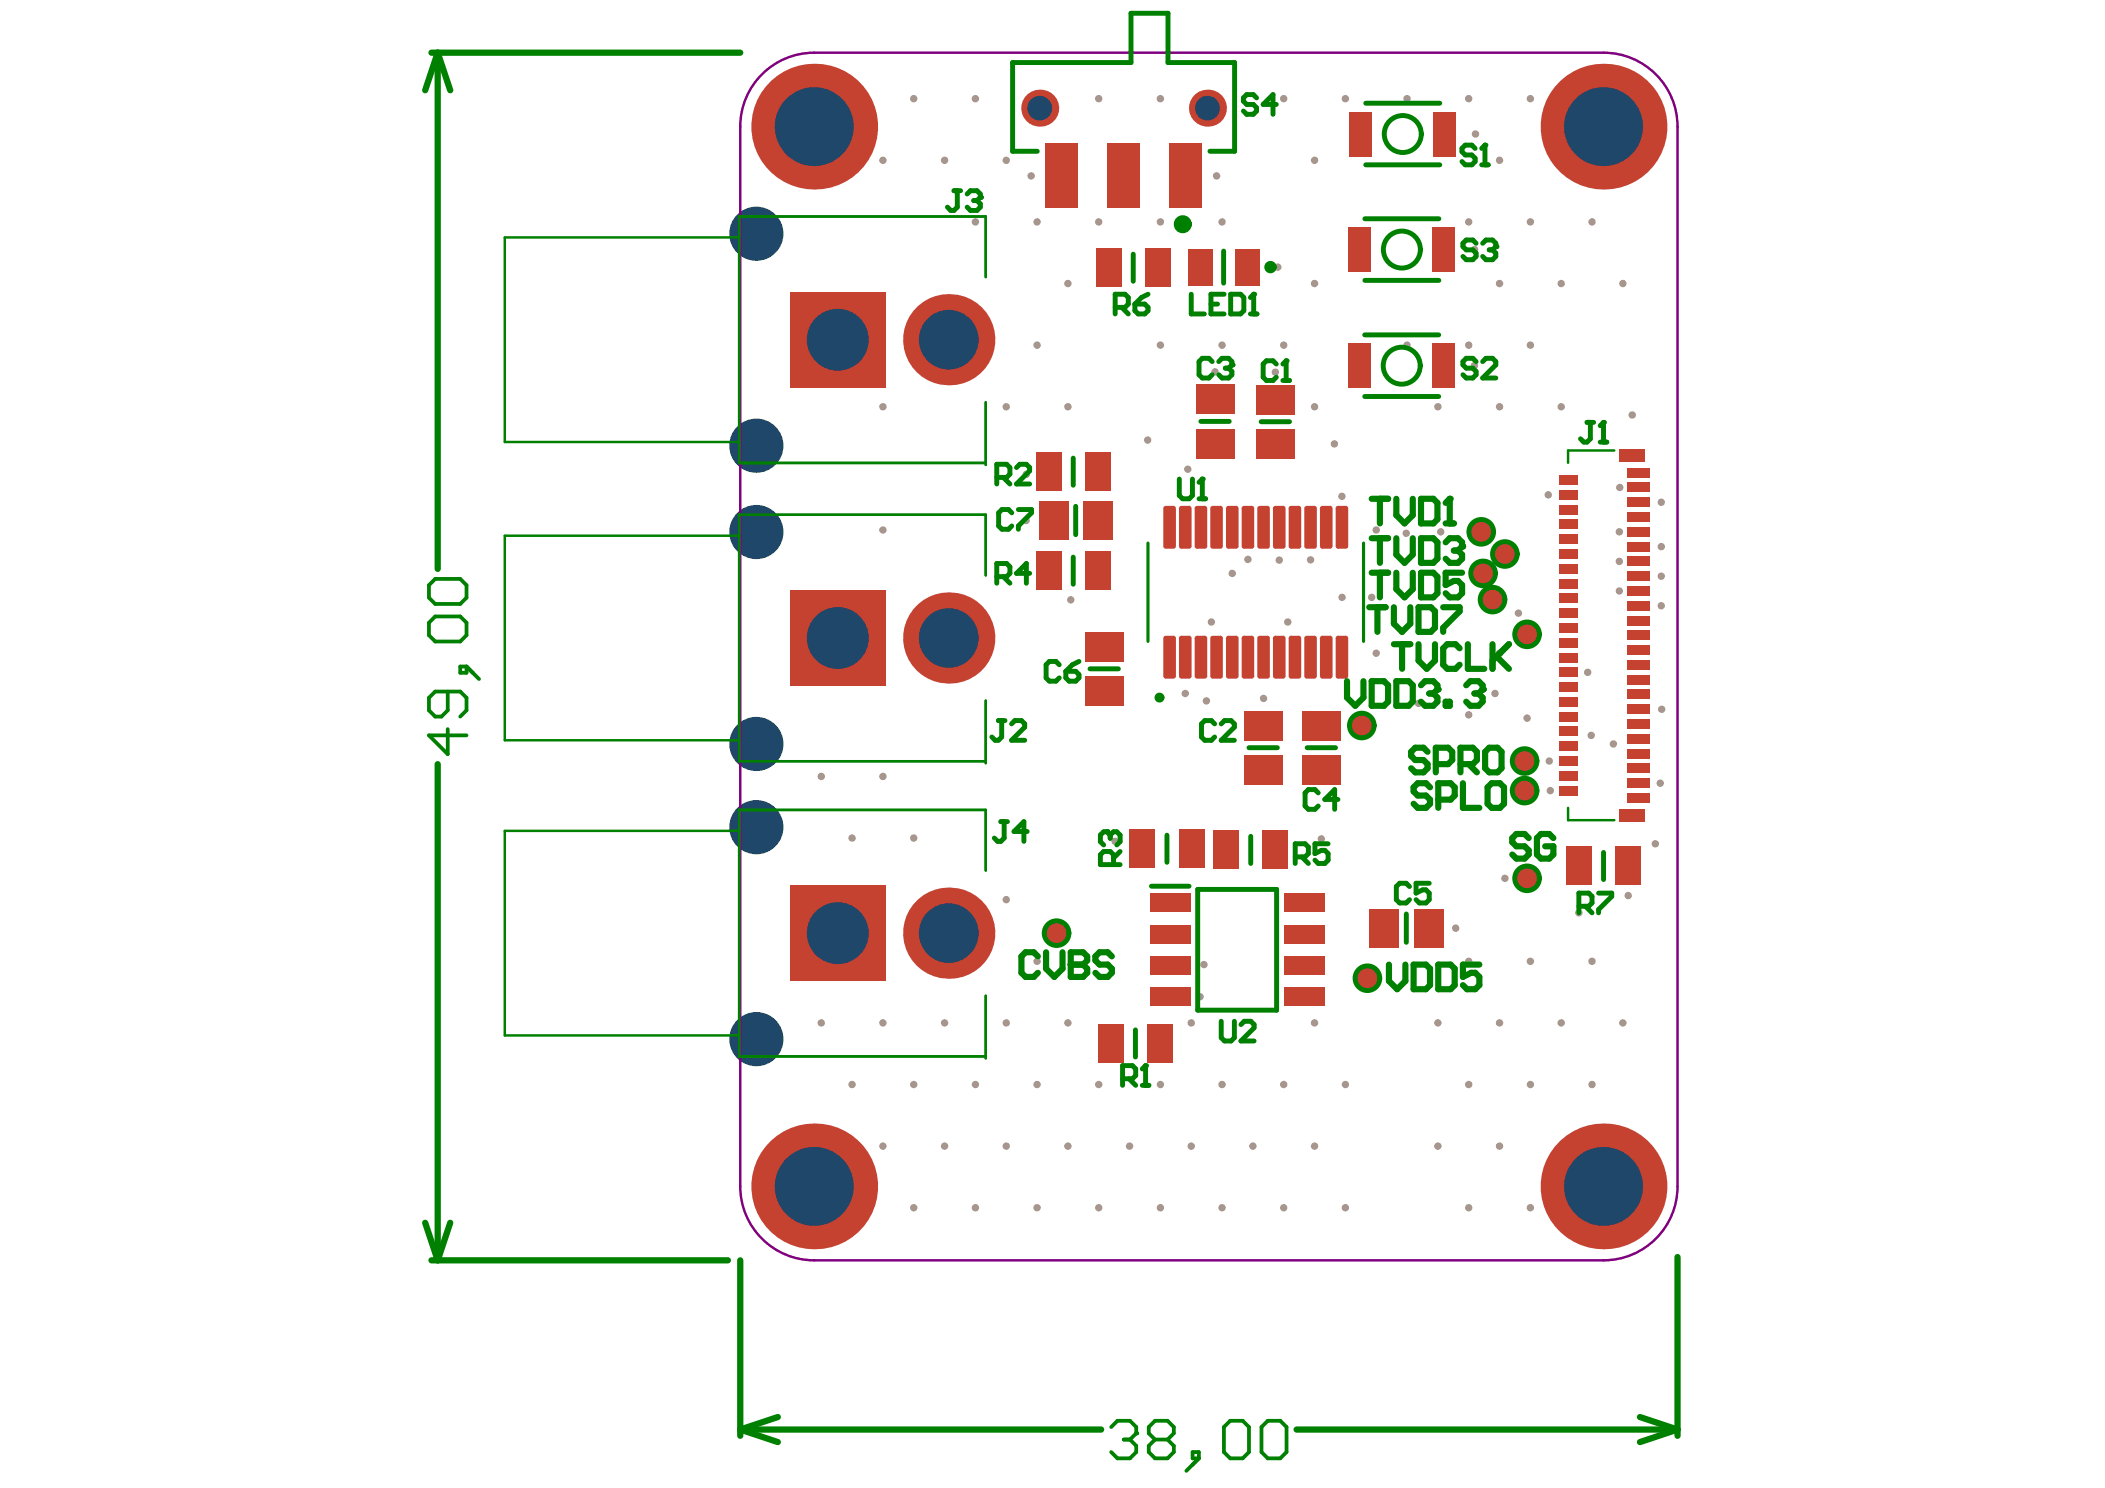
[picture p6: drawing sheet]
<svg xmlns="http://www.w3.org/2000/svg" width="297mm" height="210mm" viewBox="0 0 297 210" stroke-linecap="round" stroke-linejoin="round" font-family="sans-serif">
<path d="M111.5 124.9h13.4v13.5h-13.4z" fill-rule="evenodd" fill="#c64230"/>
<circle cx="118.2" cy="131.6" r="4.4" fill="#1f4769"/>
<circle cx="106.7" cy="104.9" r=".17" fill="#c64230"/>
<circle cx="106.7" cy="104.9" r="3.8" fill="#1f4769"/>
<circle cx="106.7" cy="75" r=".17" fill="#c64230"/>
<circle cx="106.7" cy="75" r="3.8" fill="#1f4769"/>
<path d="M111.5 41.2h13.4v13.4h-13.4z" fill-rule="evenodd" fill="#c64230"/>
<circle cx="118.2" cy="47.9" r="4.4" fill="#1f4769"/>
<circle cx="114.9" cy="17.9" r="8.9" fill="#c64230"/>
<circle cx="114.9" cy="17.9" r="5.6" fill="#1f4769"/>
<circle cx="133.9" cy="131.6" r="6.4" fill="#c64230"/>
<circle cx="133.9" cy="131.6" r="4.2" fill="#1f4769"/>
<circle cx="133.9" cy="47.9" r="6.4" fill="#c64230"/>
<circle cx="133.9" cy="47.9" r="4.2" fill="#1f4769"/>
<circle cx="146.7" cy="15.3" r="2.61" fill="#c64230"/>
<circle cx="146.7" cy="15.3" r="1.74" fill="#1f4769"/>
<circle cx="170.4" cy="15.3" r="2.61" fill="#c64230"/>
<circle cx="170.4" cy="15.3" r="1.74" fill="#1f4769"/>
<circle cx="226.3" cy="17.9" r="8.9" fill="#c64230"/>
<circle cx="226.3" cy="17.9" r="5.6" fill="#1f4769"/>
<circle cx="106.7" cy="116.7" r=".17" fill="#c64230"/>
<circle cx="106.7" cy="116.7" r="3.8" fill="#1f4769"/>
<circle cx="106.7" cy="146.6" r=".17" fill="#c64230"/>
<circle cx="106.7" cy="146.6" r="3.8" fill="#1f4769"/>
<path d="M111.5 83.3h13.4v13.4h-13.4z" fill-rule="evenodd" fill="#c64230"/>
<circle cx="118.2" cy="90" r="4.4" fill="#1f4769"/>
<circle cx="106.7" cy="62.9" r=".17" fill="#c64230"/>
<circle cx="106.7" cy="62.9" r="3.8" fill="#1f4769"/>
<circle cx="106.7" cy="33" r=".17" fill="#c64230"/>
<circle cx="106.7" cy="33" r="3.8" fill="#1f4769"/>
<circle cx="133.9" cy="90" r="6.4" fill="#c64230"/>
<circle cx="133.9" cy="90" r="4.2" fill="#1f4769"/>
<circle cx="114.9" cy="167.4" r="8.9" fill="#c64230"/>
<circle cx="114.9" cy="167.4" r="5.6" fill="#1f4769"/>
<circle cx="226.3" cy="167.4" r="8.9" fill="#c64230"/>
<circle cx="226.3" cy="167.4" r="5.6" fill="#1f4769"/>
<g fill="#c64230">
<path d="M168.6 71.7h.3zM168.6 71.5l.3-.1v.3h-.3z"/>
<path d="M168.9 77.1v.3zM168.6 77.1h.3v.3h-.1z"/>
<path d="M170 77.1h.4zM170 77.1h.4l-.2 .3h-.2z"/>
<path d="M170 71.4v.3zM170 71.4l.3 .1 .1 .2h-.4z"/>
<path d="M166.4 71.7h.3zM166.4 71.5l.3-.1v.3h-.3z"/>
<path d="M166.7 77.1v.3zM166.4 77.1h.3v.3h-.2z"/>
<path d="M167.8 77.1h.3zM167.8 77.1h.3l-.1 .3h-.2z"/>
<path d="M167.8 71.4v.3zM167.8 71.4l.3 .1v.2h-.3z"/>
<path d="M177.4 71.7h.4zM177.5 71.5l.3-.1v.3h-.4z"/>
<path d="M177.8 77.1v.3zM177.4 77.1h.4v.3l-.3-.2z"/>
<path d="M178.8 77.1h.4zM178.8 77.1h.4l-.2 .3h-.2z"/>
<path d="M178.8 71.4v.3zM178.8 71.4l.3 .1 .1 .2h-.4z"/>
<path d="M175.2 71.7h.4zM175.3 71.5l.3-.1v.3h-.4z"/>
<path d="M175.6 77.1v.3zM175.2 77.1h.4v.3h-.2z"/>
<path d="M176.6 77.1h.4zM176.6 77.1h.4l-.2 .3h-.2z"/>
<path d="M176.6 71.4v.3zM176.6 71.4l.3 .1 .1 .2h-.4z"/>
<path d="M173 71.7h.4zM173 71.5l.4-.1v.3h-.4z"/>
<path d="M173.4 77.1v.3zM173 77.1h.4v.3h-.2z"/>
<path d="M174.4 77.1h.4zM174.4 77.1h.4l-.2 .3h-.2z"/>
<path d="M174.4 71.4v.3zM174.4 71.4l.3 .1 .1 .2h-.4z"/>
<path d="M184 71.7h.4zM184.1 71.5l.3-.1v.3h-.4z"/>
<path d="M184.4 77.1v.3zM184 77.1h.4v.3h-.2z"/>
<path d="M185.5 77.1h.3zM185.5 77.1h.3l-.2 .3h-.1z"/>
<path d="M185.5 71.4v.3zM185.5 71.4l.3 .1v.2h-.3z"/>
<path d="M181.8 71.7h.4zM181.9 71.5l.3-.1v.3h-.4z"/>
<path d="M182.2 77.1v.3zM181.8 77.1h.4v.3h-.2z"/>
<path d="M183.3 77.1h.3zM183.3 77.1h.3l-.2 .3h-.1z"/>
<path d="M183.3 71.4v.3zM183.3 71.4l.3 .1v.2h-.3z"/>
<path d="M179.6 71.7h.4zM179.7 71.5l.3-.1v.3h-.4z"/>
<path d="M180 77.1v.3zM179.6 77.1h.4v.3h-.2z"/>
<path d="M181.1 77.1h.3zM181.1 77.1h.3v.1l-.3 .2z"/>
<path d="M181.1 71.4v.3zM181.1 71.4l.3 .1v.2h-.3z"/>
<path d="M188.5 71.7h.3zM188.5 71.5l.3-.1v.3h-.3z"/>
<path d="M188.8 77.1v.3zM188.5 77.1h.3v.3h-.2z"/>
<path d="M189.9 77.1h.3zM189.9 77.1h.3l-.1 .3h-.2z"/>
<path d="M189.9 71.4v.3zM189.9 71.4l.3 .1v.2h-.3z"/>
<path d="M166.4 90h.3zM166.4 89.9l.3-.2v.3h-.3z"/>
<path d="M166.7 95.4v.3zM166.4 95.4h.3v.3l-.3-.1z"/>
<path d="M167.8 95.4h.3zM167.8 95.4h.3v.2l-.3 .1z"/>
<path d="M167.8 89.7v.3zM167.8 89.7h.2l.1 .3h-.3z"/>
<path d="M168.6 90h.3zM168.6 89.9l.3-.2v.3h-.3z"/>
<path d="M168.9 95.4v.3zM168.6 95.4h.3v.3l-.3-.1z"/>
<path d="M170 95.4h.4zM170 95.4h.4l-.1 .2-.3 .1z"/>
<path d="M170 89.7v.3zM170 89.7h.2l.2 .3h-.4z"/>
<path d="M173 90h.4zM173 89.9l.4-.2v.3h-.4z"/>
<path d="M173.4 95.4v.3zM173 95.4h.4v.3l-.4-.1z"/>
<path d="M174.4 95.4h.4zM174.4 95.4h.4l-.1 .2-.3 .1z"/>
<path d="M174.4 89.7v.3zM174.4 89.7h.2l.2 .3h-.4z"/>
<path d="M175.2 90h.4zM175.3 89.9l.3-.2v.3h-.4z"/>
<path d="M175.6 95.4v.3zM175.2 95.4h.4v.3l-.3-.1z"/>
<path d="M176.6 95.4h.4zM176.6 95.4h.4l-.1 .2-.3 .1z"/>
<path d="M176.6 89.7v.3zM176.6 89.7h.2l.2 .3h-.4z"/>
<path d="M177.4 90h.4zM177.5 89.9l.3-.2v.3h-.4z"/>
<path d="M177.8 95.4v.3zM177.4 95.4h.4v.3l-.3-.1z"/>
<path d="M178.8 95.4h.4zM178.8 95.4h.4l-.1 .2-.3 .1z"/>
<path d="M178.8 89.7v.3zM178.8 89.7h.2l.2 .3h-.4z"/>
<path d="M179.6 90h.4zM179.7 89.9l.3-.2v.3h-.4z"/>
<path d="M180 95.4v.3zM179.6 95.4h.4v.3l-.3-.1z"/>
<path d="M181.1 95.4h.3zM181.1 95.4h.3v.2l-.3 .1z"/>
<path d="M181.1 89.7v.3zM181.1 89.7l.3 .2v.1h-.3z"/>
<path d="M181.8 90h.4zM181.9 89.9l.3-.2v.3h-.4z"/>
<path d="M182.2 95.4v.3zM181.8 95.4h.4v.3l-.3-.1z"/>
<path d="M183.3 95.4h.3zM183.3 95.4h.3v.2l-.3 .1z"/>
<path d="M183.3 89.7v.3zM183.3 89.7h.1l.2 .3h-.3z"/>
<path d="M184 90h.4zM184.1 89.9l.3-.2v.3h-.4z"/>
<path d="M184.4 95.4v.3zM184 95.4h.4v.3l-.3-.1z"/>
<path d="M185.5 95.4h.3zM185.5 95.4h.3v.2l-.3 .1z"/>
<path d="M185.5 89.7v.3zM185.5 89.7h.1l.2 .3h-.3z"/>
<path d="M188.5 90h.3zM188.5 89.9l.3-.2v.3h-.3z"/>
<path d="M188.8 95.4v.3zM188.5 95.4h.3v.3h-.2z"/>
<path d="M189.9 95.4h.3zM189.9 95.4h.3v.2l-.3 .1z"/>
<path d="M189.9 89.7v.3zM189.9 89.7h.2l.1 .3h-.3z"/>
<path d="M170.8 71.7h.3zM170.8 71.5l.3-.1v.3h-.3z"/>
<path d="M171.1 77.1v.3zM170.8 77.1h.3v.3h-.1z"/>
<path d="M172.2 77.1h.4zM172.2 77.1h.4l-.2 .3h-.2z"/>
<path d="M172.2 71.4v.3zM172.2 71.4l.3 .1 .1 .2h-.4z"/>
<path d="M164.2 71.7h.3zM164.2 71.5l.3-.1v.3h-.3z"/>
<path d="M164.5 77.1v.3zM164.2 77.1h.3v.3l-.3-.2z"/>
<path d="M165.6 77.1h.3zM165.6 77.1h.3l-.1 .3h-.2z"/>
<path d="M165.6 71.4v.3zM165.6 71.4l.3 .1v.2h-.3z"/>
<path d="M186.3 71.7h.3zM186.3 71.5l.3-.1v.3h-.3z"/>
<path d="M186.6 77.1v.3zM186.3 77.1h.3v.3h-.2z"/>
<path d="M187.7 77.1h.3zM187.7 77.1h.3l-.1 .3h-.2z"/>
<path d="M187.7 71.4v.3zM187.7 71.4l.3 .1v.2h-.3z"/>
<path d="M164.2 90h.3zM164.2 89.9l.3-.2v.3h-.3z"/>
<path d="M164.5 95.4v.3zM164.2 95.4h.3v.3l-.3-.1z"/>
<path d="M165.6 95.4h.3zM165.6 95.4h.3v.2l-.3 .1z"/>
<path d="M165.6 89.7v.3zM165.6 89.7h.2l.1 .3h-.3z"/>
<path d="M170.8 90h.3zM170.8 89.9l.3-.2v.3h-.3z"/>
<path d="M171.1 95.4v.3zM170.8 95.4h.3v.3l-.3-.1z"/>
<path d="M172.2 95.4h.4zM172.2 95.4h.4l-.1 .2-.3 .1z"/>
<path d="M172.2 89.7v.3zM172.2 89.7h.2l.2 .3h-.4z"/>
<path d="M186.3 90h.3zM186.3 89.9l.3-.2v.3h-.3z"/>
<path d="M186.6 95.4v.3zM186.3 95.4h.3v.3l-.3-.1z"/>
<path d="M187.7 95.4h.3zM187.7 95.4h.3v.2l-.3 .1z"/>
<path d="M187.7 89.7v.3zM187.7 89.7h.2l.1 .3h-.3z"/>
<circle cx="149.1" cy="131.6" r="1.57"/>
<circle cx="210.6" cy="84.6" r="1.57"/>
<circle cx="212.4" cy="78.2" r="1.57"/>
<circle cx="193" cy="138" r="1.57"/>
<circle cx="209" cy="75" r="1.57"/>
<circle cx="215.5" cy="123.9" r="1.57"/>
<circle cx="215.1" cy="111.5" r="1.57"/>
<circle cx="215.5" cy="89.5" r="1.57"/>
<circle cx="192.2" cy="102.3" r="1.57"/>
<circle cx="209.3" cy="80.9" r="1.57"/>
<circle cx="215.1" cy="107.4" r="1.57"/>
</g>
<g fill="#c64230">
<path d="M229.7 109.8h3.1v1.4h-3.1z" fill-rule="evenodd"/>
<path d="M229.7 111.9h3.1v1.4h-3.1z" fill-rule="evenodd"/>
<path d="M229.7 101.4h3.1v1.4h-3.1z" fill-rule="evenodd"/>
<path d="M229.7 103.5h3.1v1.4h-3.1z" fill-rule="evenodd"/>
<path d="M229.7 105.6h3.1v1.4h-3.1z" fill-rule="evenodd"/>
<path d="M229.7 95.2h3.1v1.4h-3.1z" fill-rule="evenodd"/>
<path d="M229.7 97.3h3.1v1.4h-3.1z" fill-rule="evenodd"/>
<path d="M229.7 99.4h3.1v1.3h-3.1z" fill-rule="evenodd"/>
<path d="M229.7 88.9h3.1v1.4h-3.1z" fill-rule="evenodd"/>
<path d="M229.7 91h3.1v1.4h-3.1z" fill-rule="evenodd"/>
<path d="M229.7 80.6h3.1v1.4h-3.1z" fill-rule="evenodd"/>
<path d="M229.7 82.7h3.1v1.4h-3.1z" fill-rule="evenodd"/>
<path d="M229.7 84.8h3.1v1.3h-3.1z" fill-rule="evenodd"/>
<path d="M229.7 74.3h3.1v1.4h-3.1z" fill-rule="evenodd"/>
<path d="M229.7 76.4h3.1v1.4h-3.1z" fill-rule="evenodd"/>
<path d="M229.7 66h3.1v1.4h-3.1z" fill-rule="evenodd"/>
<path d="M229.7 68.1h3.1v1.4h-3.1z" fill-rule="evenodd"/>
<path d="M229.7 70.2h3.1v1.3h-3.1z" fill-rule="evenodd"/>
<path d="M146.1 63.8h3.7v5.4h-3.7z" fill-rule="evenodd"/>
<path d="M146.1 77.8h3.7v5.4h-3.7z" fill-rule="evenodd"/>
<path d="M146.6 70.7h4.1v5.4h-4.1z" fill-rule="evenodd"/>
<path d="M153.1 63.8h3.7v5.4h-3.7z" fill-rule="evenodd"/>
<path d="M153.1 77.8h3.7v5.4h-3.7z" fill-rule="evenodd"/>
<path d="M152.8 70.7h4.2v5.4h-4.2z" fill-rule="evenodd"/>
<path d="M161.6 35.1h3.6v5.4h-3.6z" fill-rule="evenodd"/>
<path d="M168.6 71.7l.3-.3h1.1l.4 .3v5.4l-.4 .3h-1.1l-.3-.3z" fill-rule="evenodd"/>
<path d="M166.4 71.7l.3-.3h1.1l.3 .3v5.4l-.3 .3h-1.1l-.3-.3z" fill-rule="evenodd"/>
<path d="M167.6 35.1h3.5v5.2h-3.5z" fill-rule="evenodd"/>
<path d="M177.4 71.7l.4-.3h1l.4 .3v5.4l-.4 .3h-1l-.4-.3z" fill-rule="evenodd"/>
<path d="M175.2 71.7l.4-.3h1l.4 .3v5.4l-.4 .3h-1l-.4-.3z" fill-rule="evenodd"/>
<path d="M173 71.7l.4-.3h1l.4 .3v5.4l-.4 .3h-1l-.4-.3z" fill-rule="evenodd"/>
<path d="M174.2 35.1h3.5v5.2h-3.5z" fill-rule="evenodd"/>
<path d="M184 71.7l.4-.3h1.1l.3 .3v5.4l-.3 .3h-1.1l-.4-.3z" fill-rule="evenodd"/>
<path d="M181.8 71.7l.4-.3h1.1l.3 .3v5.4l-.3 .3h-1.1l-.4-.3z" fill-rule="evenodd"/>
<path d="M179.6 71.7l.4-.3h1.1l.3 .3v5.4l-.3 .3h-1.1l-.4-.3z" fill-rule="evenodd"/>
<path d="M188.5 71.7l.3-.3h1.1l.3 .3v5.4l-.3 .3h-1.1l-.3-.3z" fill-rule="evenodd"/>
<path d="M190.3 48.5h3.1v6.2h-3.1z" fill-rule="evenodd"/>
<path d="M190.5 15.8h3.1v6.2h-3.1z" fill-rule="evenodd"/>
<path d="M202.1 48.5h3.2v6.2h-3.2z" fill-rule="evenodd"/>
<path d="M202.3 15.8h3.1v6.2h-3.1z" fill-rule="evenodd"/>
<path d="M229.7 93.1h3.1v1.4h-3.1z" fill-rule="evenodd"/>
<path d="M229.7 107.7h3.1v1.4h-3.1z" fill-rule="evenodd"/>
<path d="M229.7 72.2h3.1v1.4h-3.1z" fill-rule="evenodd"/>
<path d="M229.7 78.5h3.1v1.4h-3.1z" fill-rule="evenodd"/>
<path d="M229.7 86.8h3.1v1.4h-3.1z" fill-rule="evenodd"/>
<path d="M159.4 117h3.6v5.4h-3.6z" fill-rule="evenodd"/>
<path d="M166.4 90l.3-.3h1.1l.3 .3v5.4l-.3 .3h-1.1l-.3-.3z" fill-rule="evenodd"/>
<path d="M168.6 90l.3-.3h1.1l.4 .3v5.4l-.4 .3h-1.1l-.3-.3z" fill-rule="evenodd"/>
<path d="M166.3 117h3.7v5.4h-3.7z" fill-rule="evenodd"/>
<path d="M173 90l.4-.3h1l.4 .3v5.4l-.4 .3h-1l-.4-.3z" fill-rule="evenodd"/>
<path d="M175.2 90l.4-.3h1l.4 .3v5.4l-.4 .3h-1l-.4-.3z" fill-rule="evenodd"/>
<path d="M177.4 90l.4-.3h1l.4 .3v5.4l-.4 .3h-1l-.4-.3z" fill-rule="evenodd"/>
<path d="M179.6 90l.4-.3h1.1l.3 .3v5.4l-.3 .3h-1.1l-.4-.3z" fill-rule="evenodd"/>
<path d="M181.8 90l.4-.3h1.1l.3 .3v5.4l-.3 .3h-1.1l-.4-.3z" fill-rule="evenodd"/>
<path d="M184 90l.4-.3h1.1l.3 .3v5.4l-.3 .3h-1.1l-.4-.3z" fill-rule="evenodd"/>
<path d="M188.5 90l.3-.3h1.1l.3 .3v5.4l-.3 .3h-1.1l-.3-.3z" fill-rule="evenodd"/>
<path d="M190.3 32.1h3.2v6.2h-3.2z" fill-rule="evenodd"/>
<path d="M202.2 32.1h3.1v6.2h-3.1z" fill-rule="evenodd"/>
<path d="M161.9 144.5h3.6v5.4h-3.6z" fill-rule="evenodd"/>
<path d="M154.9 144.5h3.7v5.4h-3.7z" fill-rule="evenodd"/>
<path d="M162.3 139.3h5.7v2.6h-5.7z" fill-rule="evenodd"/>
<path d="M162.3 130.5h5.7v2.6h-5.7z" fill-rule="evenodd"/>
<path d="M162.3 126.1h5.7v2.6h-5.7z" fill-rule="evenodd"/>
<path d="M168.8 60.5h5.4v4.2h-5.4z" fill-rule="evenodd"/>
<path d="M177.3 60.5h5.4v4.2h-5.4z" fill-rule="evenodd"/>
<path d="M168.8 54.2h5.4v4.2h-5.4z" fill-rule="evenodd"/>
<path d="M177.3 54.3h5.4v4.1h-5.4z" fill-rule="evenodd"/>
<path d="M220 108.7h2.6v1.4h-2.6z" fill-rule="evenodd"/>
<path d="M220 110.8h2.6v1.4h-2.6z" fill-rule="evenodd"/>
<path d="M220 102.5h2.6v1.4h-2.6z" fill-rule="evenodd"/>
<path d="M220 104.6h2.6v1.4h-2.6z" fill-rule="evenodd"/>
<path d="M220 106.7h2.6v1.4h-2.6z" fill-rule="evenodd"/>
<path d="M220 94.1h2.6v1.4h-2.6z" fill-rule="evenodd"/>
<path d="M220 96.2h2.6v1.4h-2.6z" fill-rule="evenodd"/>
<path d="M220 98.3h2.6v1.4h-2.6z" fill-rule="evenodd"/>
<path d="M220 87.9h2.6v1.4h-2.6z" fill-rule="evenodd"/>
<path d="M220 90h2.6v1.4h-2.6z" fill-rule="evenodd"/>
<path d="M220 92.1h2.6v1.3h-2.6z" fill-rule="evenodd"/>
<path d="M220 81.6h2.6v1.4h-2.6z" fill-rule="evenodd"/>
<path d="M220 83.7h2.6v1.4h-2.6z" fill-rule="evenodd"/>
<path d="M220 73.3h2.6v1.4h-2.6z" fill-rule="evenodd"/>
<path d="M220 75.4h2.6v1.4h-2.6z" fill-rule="evenodd"/>
<path d="M220 77.5h2.6v1.3h-2.6z" fill-rule="evenodd"/>
<path d="M220 67h2.6v1.4h-2.6z" fill-rule="evenodd"/>
<path d="M220 69.1h2.6v1.4h-2.6z" fill-rule="evenodd"/>
<path d="M220 71.2h2.6v1.4h-2.6z" fill-rule="evenodd"/>
<path d="M228.5 63.4h3.7v1.7h-3.7z" fill-rule="evenodd"/>
<path d="M147.6 20.3h4.5v9h-4.5z" fill-rule="evenodd"/>
<path d="M162.3 134.9h5.7v2.6h-5.7z" fill-rule="evenodd"/>
<path d="M175.5 106.5h5.4v4.2h-5.4z" fill-rule="evenodd"/>
<path d="M175.5 100.3h5.4v4.1h-5.4z" fill-rule="evenodd"/>
<path d="M170.8 71.7l.3-.3h1.1l.4 .3v5.4l-.4 .3h-1.1l-.3-.3z" fill-rule="evenodd"/>
<path d="M164.2 71.7l.3-.3h1.1l.3 .3v5.4l-.3 .3h-1.1l-.3-.3z" fill-rule="evenodd"/>
<path d="M165 20.3h4.5v9h-4.5z" fill-rule="evenodd"/>
<path d="M156.3 20.3h4.5v9h-4.5z" fill-rule="evenodd"/>
<path d="M199.5 128.2h4.2v5.4h-4.2z" fill-rule="evenodd"/>
<path d="M193.2 128.2h4.2v5.4h-4.2z" fill-rule="evenodd"/>
<path d="M183.8 106.5h5.4v4.2h-5.4z" fill-rule="evenodd"/>
<path d="M183.8 100.3h5.4v4.1h-5.4z" fill-rule="evenodd"/>
<path d="M186.3 71.7l.3-.3h1.1l.3 .3v5.4l-.3 .3h-1.1l-.3-.3z" fill-rule="evenodd"/>
<path d="M221 119.5h3.6v5.4h-3.6z" fill-rule="evenodd"/>
<path d="M227.9 119.5h3.7v5.4h-3.7z" fill-rule="evenodd"/>
<path d="M228.5 114.1h3.7v1.8h-3.7z" fill-rule="evenodd"/>
<path d="M220 100.4h2.6v1.4h-2.6z" fill-rule="evenodd"/>
<path d="M220 79.5h2.6v1.4h-2.6z" fill-rule="evenodd"/>
<path d="M220 85.8h2.6v1.4h-2.6z" fill-rule="evenodd"/>
<path d="M164.2 90l.3-.3h1.1l.3 .3v5.4l-.3 .3h-1.1l-.3-.3z" fill-rule="evenodd"/>
<path d="M170.8 90l.3-.3h1.1l.4 .3v5.4l-.4 .3h-1.1l-.3-.3z" fill-rule="evenodd"/>
<path d="M171.2 117.2h3.6v5.4h-3.6z" fill-rule="evenodd"/>
<path d="M178.1 117.2h3.7v5.4h-3.7z" fill-rule="evenodd"/>
<path d="M186.3 90l.3-.3h1.1l.3 .3v5.4l-.3 .3h-1.1l-.3-.3z" fill-rule="evenodd"/>
<path d="M181.2 139.3h5.6v2.6h-5.6z" fill-rule="evenodd"/>
<path d="M181.2 130.5h5.6v2.6h-5.6z" fill-rule="evenodd"/>
<path d="M181.2 126.1h5.6v2.6h-5.6z" fill-rule="evenodd"/>
<path d="M153.1 95.4h5.4v4.2h-5.4z" fill-rule="evenodd"/>
<path d="M153.1 89.1h5.4v4.2h-5.4z" fill-rule="evenodd"/>
<path d="M181.2 134.9h5.6v2.6h-5.6z" fill-rule="evenodd"/>
<path d="M154.6 35.1h3.7v5.4h-3.7z" fill-rule="evenodd"/>
</g>
<path d="M107.1 10.9a10.4 10.4 0 0 1 7.8-3.5h111.4a10.4 10.4 0 0 1 10.4 10.5v149.5a10.4 10.4 0 0 1-10.4 10.4h-111.4a10.4 10.4 0 0 1-10.4-10.4v-149.5a10.4 10.4 0 0 1 2.6-7z" fill="none" stroke="#800080" stroke-width=".35"/>
<g fill="#a6968d">
<circle cx="224.7" cy="31.3" r=".52"/>
<circle cx="229" cy="40" r=".52"/>
<circle cx="224.7" cy="135.6" r=".52"/>
<circle cx="229" cy="144.3" r=".52"/>
<circle cx="224.7" cy="153" r=".52"/>
<circle cx="216" cy="13.9" r=".52"/>
<circle cx="216" cy="31.3" r=".52"/>
<circle cx="220.3" cy="40" r=".52"/>
<circle cx="216" cy="48.7" r=".52"/>
<circle cx="220.3" cy="57.4" r=".52"/>
<circle cx="216" cy="135.6" r=".52"/>
<circle cx="220.3" cy="144.3" r=".52"/>
<circle cx="216" cy="153" r=".52"/>
<circle cx="216" cy="170.4" r=".52"/>
<circle cx="207.3" cy="13.9" r=".52"/>
<circle cx="211.6" cy="22.6" r=".52"/>
<circle cx="207.3" cy="31.3" r=".52"/>
<circle cx="211.6" cy="40" r=".52"/>
<circle cx="207.3" cy="48.7" r=".52"/>
<circle cx="211.6" cy="57.4" r=".52"/>
<circle cx="211.6" cy="92.1" r=".52"/>
<circle cx="207.3" cy="100.8" r=".52"/>
<circle cx="207.3" cy="135.6" r=".52"/>
<circle cx="211.6" cy="144.3" r=".52"/>
<circle cx="207.3" cy="153" r=".52"/>
<circle cx="211.6" cy="161.7" r=".52"/>
<circle cx="207.3" cy="170.4" r=".52"/>
<circle cx="198.6" cy="13.9" r=".52"/>
<circle cx="198.6" cy="48.7" r=".52"/>
<circle cx="202.9" cy="57.4" r=".52"/>
<circle cx="202.9" cy="144.3" r=".52"/>
<circle cx="202.9" cy="161.7" r=".52"/>
<circle cx="189.8" cy="13.9" r=".52"/>
<circle cx="194.2" cy="74.8" r=".52"/>
<circle cx="194.2" cy="92.1" r=".52"/>
<circle cx="181.1" cy="13.9" r=".52"/>
<circle cx="185.5" cy="22.6" r=".52"/>
<circle cx="185.5" cy="40" r=".52"/>
<circle cx="181.1" cy="48.7" r=".52"/>
<circle cx="185.5" cy="57.4" r=".52"/>
<circle cx="172.4" cy="31.3" r=".52"/>
<circle cx="172.4" cy="48.7" r=".52"/>
<circle cx="163.7" cy="13.9" r=".52"/>
<circle cx="163.7" cy="31.3" r=".52"/>
<circle cx="163.7" cy="48.7" r=".52"/>
<circle cx="155" cy="13.9" r=".52"/>
<circle cx="155" cy="31.3" r=".52"/>
<circle cx="146.3" cy="31.3" r=".52"/>
<circle cx="150.7" cy="40" r=".52"/>
<circle cx="137.6" cy="13.9" r=".52"/>
<circle cx="142" cy="22.6" r=".52"/>
<circle cx="137.6" cy="31.3" r=".52"/>
<circle cx="128.9" cy="13.9" r=".52"/>
<circle cx="133.3" cy="22.6" r=".52"/>
<circle cx="124.6" cy="22.6" r=".52"/>
<circle cx="189.8" cy="153" r=".52"/>
<circle cx="189.8" cy="170.4" r=".52"/>
<circle cx="185.5" cy="144.3" r=".52"/>
<circle cx="181.1" cy="153" r=".52"/>
<circle cx="185.5" cy="161.7" r=".52"/>
<circle cx="181.1" cy="170.4" r=".52"/>
<circle cx="172.4" cy="153" r=".52"/>
<circle cx="176.8" cy="161.7" r=".52"/>
<circle cx="172.4" cy="170.4" r=".52"/>
<circle cx="168.1" cy="144.3" r=".52"/>
<circle cx="163.7" cy="153" r=".52"/>
<circle cx="168.1" cy="161.7" r=".52"/>
<circle cx="163.7" cy="170.4" r=".52"/>
<circle cx="155" cy="153" r=".52"/>
<circle cx="159.4" cy="161.7" r=".52"/>
<circle cx="155" cy="170.4" r=".52"/>
<circle cx="146.3" cy="48.7" r=".52"/>
<circle cx="150.7" cy="57.4" r=".52"/>
<circle cx="146.3" cy="135.6" r=".52"/>
<circle cx="150.7" cy="144.3" r=".52"/>
<circle cx="146.3" cy="153" r=".52"/>
<circle cx="150.7" cy="161.7" r=".52"/>
<circle cx="146.3" cy="170.4" r=".52"/>
<circle cx="142" cy="57.4" r=".52"/>
<circle cx="142" cy="126.9" r=".52"/>
<circle cx="142" cy="144.3" r=".52"/>
<circle cx="137.6" cy="153" r=".52"/>
<circle cx="142" cy="161.7" r=".52"/>
<circle cx="137.6" cy="170.4" r=".52"/>
<circle cx="128.9" cy="118.2" r=".52"/>
<circle cx="133.3" cy="144.3" r=".52"/>
<circle cx="128.9" cy="153" r=".52"/>
<circle cx="133.3" cy="161.7" r=".52"/>
<circle cx="128.9" cy="170.4" r=".52"/>
<circle cx="124.6" cy="57.4" r=".52"/>
<circle cx="124.6" cy="74.8" r=".52"/>
<circle cx="124.6" cy="109.5" r=".52"/>
<circle cx="120.2" cy="118.2" r=".52"/>
<circle cx="124.6" cy="144.3" r=".52"/>
<circle cx="120.2" cy="153" r=".52"/>
<circle cx="124.6" cy="161.7" r=".52"/>
<circle cx="115.9" cy="109.5" r=".52"/>
<circle cx="115.9" cy="144.3" r=".52"/>
<circle cx="222.8" cy="128.8" r=".52"/>
<circle cx="233.6" cy="119" r=".52"/>
<circle cx="211" cy="97.8" r=".52"/>
<circle cx="171.7" cy="24.8" r=".52"/>
<circle cx="230.3" cy="58.5" r=".52"/>
<circle cx="170.9" cy="87.7" r=".52"/>
<circle cx="145.5" cy="24.8" r=".52"/>
<circle cx="212.4" cy="123.9" r=".52"/>
<circle cx="224" cy="94.8" r=".52"/>
<circle cx="214.3" cy="86.5" r=".52"/>
<circle cx="198.4" cy="75.2" r=".52"/>
<circle cx="203.3" cy="75" r=".52"/>
<circle cx="200.2" cy="99.2" r=".52"/>
<circle cx="188.3" cy="62.6" r=".52"/>
<circle cx="161.9" cy="62.1" r=".52"/>
<circle cx="170.2" cy="98.9" r=".52"/>
<circle cx="178.3" cy="98.5" r=".52"/>
<circle cx="181.7" cy="87.7" r=".52"/>
<circle cx="229.8" cy="126.3" r=".52"/>
<circle cx="234.5" cy="100.1" r=".52"/>
<circle cx="215.5" cy="101.3" r=".52"/>
<circle cx="224.5" cy="103.7" r=".52"/>
<circle cx="227.7" cy="104.9" r=".52"/>
<circle cx="218.5" cy="69.8" r=".52"/>
<circle cx="228.6" cy="68.8" r=".52"/>
<circle cx="234.4" cy="70.9" r=".52"/>
<circle cx="186.5" cy="118.3" r=".52"/>
<circle cx="157.4" cy="118.7" r=".52"/>
<circle cx="169.3" cy="140.6" r=".52"/>
<circle cx="205.4" cy="130.9" r=".52"/>
<circle cx="169.9" cy="136.1" r=".52"/>
<circle cx="167.3" cy="97.8" r=".52"/>
<circle cx="208.1" cy="51.6" r=".52"/>
<circle cx="208.1" cy="35.2" r=".52"/>
<circle cx="208.2" cy="18.9" r=".52"/>
<circle cx="180.3" cy="37.7" r=".52"/>
<circle cx="167.6" cy="66.2" r=".52"/>
<circle cx="144.8" cy="66.9" r=".52"/>
<circle cx="151.1" cy="84.6" r=".52"/>
<circle cx="144.8" cy="73.4" r=".52"/>
<circle cx="180" cy="52.5" r=".52"/>
<circle cx="171.5" cy="52.5" r=".52"/>
<circle cx="193.6" cy="84.3" r=".52"/>
<circle cx="189.4" cy="84.3" r=".52"/>
<circle cx="173.9" cy="80.9" r=".52"/>
<circle cx="176.1" cy="78.9" r=".52"/>
<circle cx="180.5" cy="79" r=".52"/>
<circle cx="184.9" cy="79" r=".52"/>
<circle cx="189.4" cy="70" r=".52"/>
<circle cx="234.4" cy="77.1" r=".52"/>
<circle cx="228.5" cy="75" r=".52"/>
<circle cx="234.4" cy="81.3" r=".52"/>
<circle cx="228.5" cy="79.2" r=".52"/>
<circle cx="228.5" cy="83.4" r=".52"/>
<circle cx="234.4" cy="85.5" r=".52"/>
<circle cx="218.8" cy="111.5" r=".52"/>
<circle cx="218.6" cy="107.4" r=".52"/>
<circle cx="234.3" cy="110.5" r=".52"/>
</g>
<g fill="none" stroke="#008000" stroke-width=".88">
<path d="M60.9 7.4h43.6M61.8 7.4l1.7 5.3M61.8 7.4l-1.8 5.3M61.8 7.4v72.9M61.8 107.8v70M60 172.5l1.8 5.3M60.9 177.8h41.8M63.5 172.5l-1.7 5.3M104.5 177.8v24.7M236.7 177.3v25.2M109.8 199.9l-5.3 1.8M231.4 199.9l5.3 1.8"/>
<path d="M104.5 201.7l5.3 1.7M104.5 201.7h50.9M183 201.7h53.7M236.7 201.7l-5.3 1.7"/>
</g>
<path d="M104.3 33.5h-33.1v28.8h33.1M139.1 39.1v-8.6h-34.8v34.8h34.8M139.1 56.8v8.8M104.3 75.6h-33.1v28.8h33.1M227.8 63.5h-6.5v1.8M139.1 81.2v-8.6h-34.8v34.8h34.8M139.1 98.8v8.9M104.3 117.2h-33.1v28.9h33.1M221.3 114v1.7h6.5M139.1 122.8v-8.5h-34.8v34.7h34.8M139.1 140.5v8.8" fill="none" stroke="#008000" stroke-width=".35"/>
<g fill="none" stroke="#008000" stroke-width=".7">
<path d="M192.7 14.6h10.5M146.4 21.3h-3.5v-12.5h16.7v-6.9h5.2v6.9h9.4v12.5h-3.5M159.9 35.9v3.8M172.7 35.4v4.5M192.6 39.6h10.4M192.6 30.9h10.4M192.7 23.3h10.5M169.5 59.4h4M178 59.5h4M192.6 55.9h10.4M192.6 47.2h10.4M151.4 64.6v3.8"/>
<path d="M151.4 78.6v3.8M151.8 71.4v4M166.4 67.6v2.3l.5 .5h.9l.5-.5v-2.3M169.2 70.4h.9M169.7 67.6v2.8M153.8 94.3h4M164.7 117.8v3.8M176.2 105.5h4M176.5 118v3.8M184.5 105.5h4M162.5 125h5.3M169 125.5h11.1v17h-11.1z"/>
<path d="M198.4 128.9v4M226.3 120.2v3.9M160.2 145.3v3.8"/>
</g>
<path d="M162 76.6v13.9M192.4 76.6v13.9" fill="none" stroke="#008000" stroke-width=".44"/>
<circle cx="169.7" cy="67.6" r=".35" fill="#008000"/>
<path d="M224 59.6h.9M224.4 59.6v2.3l-.4 .5h-.5l-.5-.5M226.3 59.6v2.8M169.7 67.6l-.5 .4M225.8 62.4h.9" fill="none" stroke="#008000" stroke-width=".7"/>
<circle cx="226.3" cy="59.6" r=".35" fill="#008000"/>
<path d="M226.3 59.6l-.5 .4M141.2 115.9h1M141.7 115.9v2.3l-.5 .5h-.4l-.5-.5M144.9 117.3h-1.8l1.4-1.4v2.8M186 111.8l-.4-.4h-1l-.4 .4v1.9l.4 .5h1l.4-.5M188.8 112.8h-1.9l1.4-1.4v2.8M198.9 125.1l-.5-.5h-.9l-.5 .5v1.8l.5 .5h.9l.5-.5M201.7 124.6h-1.9v1.4l1-.5h.4l.5 .5v.9l-.5 .5h-.9l-.5-.5M222.8 127.8h1.4l.5-.4v-.9l-.5-.5h-1.4v2.8M223.7 127.8l1 1M225.6 126h1.8v.5l-1.8 1.8v.5" fill="none" stroke="#008000" stroke-width=".7"/>
<path d="M190.1 96.1v2.3l1.1 1.2 1.2-1.2v-2.3M193.6 96.1h1.7l.6 .6v2.3l-.6 .6h-1.7zM197 96.1h1.8l.6 .6v2.3l-.6 .6h-1.8zM200.5 96.7l.6-.6h1.2l.5 .6v.5" fill="none" stroke="#008000" stroke-width=".87"/>
<circle cx="202.8" cy="97.2" r=".43" fill="#008000"/>
<path d="M201.7 97.8h.6M202.3 97.8l.5 .6v.6l-.5 .6h-1.2l-.6-.6M202.8 97.2l-.5 .6M204 99h.6v.6h-.6zM206.9 96.7l.6-.6h1.1l.6 .6v.5" fill="none" stroke="#008000" stroke-width=".87"/>
<circle cx="209.2" cy="97.2" r=".43" fill="#008000"/>
<path d="M193.6 80.8h2.3M194.7 80.8v3.5M197 80.8v2.3l1.2 1.2 1.2-1.2v-2.3M200.5 80.8h1.8l.5 .6v2.3l-.5 .6h-1.8zM206.3 80.8h-2.3v1.7l1.2-.6h.5l.6 .6v1.2l-.6 .6h-1.1l-.6-.6M208.1 97.8h.5M208.6 97.8l.6 .6v.6l-.6 .6h-1.1l-.6-.6M209.2 97.2l-.6 .6M215.7 118.2l-.6-.6h-1.1l-.6 .6v.6l.6 .6h1.1l.6 .6v.5l-.6 .6h-1.1l-.6-.6M219.2 118.2l-.6-.6h-1.1l-.6 .6v2.3l.6 .6h1.1l.6-.6v-1.1h-1.2" fill="none" stroke="#008000" stroke-width=".87"/>
<g fill="none" stroke="#008000" stroke-width=".7">
<path d="M134.6 26.9h.9M135.1 26.9v2.3l-.5 .5h-.4l-.5-.5M136.5 27.4l.4-.5h1l.4 .5v.4M140.7 67.3h1.3l.5-.4v-.9l-.5-.5h-1.3v2.8M141.6 67.3l.9 1M142.8 72.3l-.5-.4h-.9l-.5 .4v1.9l.5 .5h.9l.5-.5M143.4 66l.5-.5h.9l.5 .5v.4l-1.9 1.9h1.9M143.7 71.9h1.9v.4l-1.9 1.9v.5M140.7 81.3h1.3l.5-.4v-.9l-.5-.5h-1.3v2.8M141.6 81.3l.9 1M145.3 80.9h-1.9l1.4-1.4v2.8M149.5 93.8l-.5-.5h-.9l-.5 .5v1.8l.5 .5h.9l.5-.5"/>
<path d="M150.4 94.7h1.4l.5 .5v.4l-.5 .5h-.9l-.5-.5zM152.3 93.3l-1 .5-.9 .9M140.9 101.6h.9M141.4 101.6v2.4l-.5 .4h-.5l-.4-.4M142.7 102.1l.5-.5h.9l.5 .5v.5l-1.9 1.8h1.9"/>
</g>
<circle cx="138.3" cy="27.8" r=".35" fill="#008000"/>
<path d="M137.4 28.3h.5M137.9 28.3l.4 .5v.4l-.4 .5h-1l-.4-.5M138.3 27.8l-.4 .5M158.4 152.2h1.4l.5-.5v-.9l-.5-.5h-1.4v2.8M159.3 152.2l1 .9M161.2 153.1h.9M161.7 150.3v2.8" fill="none" stroke="#008000" stroke-width=".7"/>
<circle cx="161.7" cy="150.3" r=".35" fill="#008000"/>
<path d="M171.1 51l-.5-.5h-.9l-.5 .5v1.9l.5 .4h.9l.5-.4M172 51l.4-.5h1l.4 .5v.5M171.4 102.1l-.5-.4h-.9l-.5 .4v1.9l.5 .4h.9l.5-.4M172.3 102.1l.5-.4h.9l.5 .4v.5l-1.9 1.8h1.9M161.7 150.3l-.5 .5" fill="none" stroke="#008000" stroke-width=".7"/>
<circle cx="173.8" cy="51.5" r=".35" fill="#008000"/>
<path d="M157.4 43.4h1.4l.4-.5v-.9l-.4-.5h-1.4v2.8M158.3 43.4l.9 .9M160.1 42.9h1.4l.5 .5v.4l-.5 .5h-.9l-.5-.5zM162 41.5l-.9 .5-1 .9M172.9 51.9h.5M173.4 51.9l.4 .5v.5l-.4 .4h-1l-.4-.4M173.8 51.5l-.4 .4M180.1 51.4l-.5-.5h-.9l-.5 .5v1.8l.5 .5h.9l.5-.5M181 53.7h1M181.5 50.9v2.8" fill="none" stroke="#008000" stroke-width=".7"/>
<circle cx="181.5" cy="50.9" r=".35" fill="#008000"/>
<path d="M168.1 41.5v2.8h1.9M170.9 42.9h.9M172.7 41.5h-1.8v2.8h1.8M173.7 41.5h1.4l.4 .5v1.8l-.4 .5h-1.4zM176.4 44.3h1M176.9 41.5v2.8M181.5 50.9l-.5 .5" fill="none" stroke="#008000" stroke-width=".7"/>
<circle cx="176.9" cy="41.5" r=".35" fill="#008000"/>
<path d="M177.3 13.8l-.4-.5h-1l-.4 .5v.5l.4 .4h1l.4 .5v.5l-.4 .4h-1l-.4-.4M180.1 14.7h-1.9l1.4-1.4v2.8M176.9 41.5l-.5 .5" fill="none" stroke="#008000" stroke-width=".7"/>
<path d="M193.6 75.9h2.3M194.7 75.9v3.5M197 75.9v2.3l1.2 1.2 1.2-1.2v-2.3M200.5 75.9h1.8l.5 .6v2.3l-.5 .6h-1.8zM204 76.5l.6-.6h1.1l.6 .6v.6M196 136.1v2.3l1.2 1.1 1.1-1.1v-2.3M199.5 136.1h1.7l.6 .5v2.4l-.6 .5h-1.7zM203 136.1h1.7l.6 .5v2.4l-.6 .5h-1.7zM208.8 136.1h-2.4v1.7l1.2-.6h.6l.6 .6v1.2l-.6 .5h-1.2l-.6-.5" fill="none" stroke="#008000" stroke-width=".87"/>
<circle cx="206.3" cy="77.1" r=".43" fill="#008000"/>
<path d="M193.6 70.4h2.3M194.7 70.4v3.4M197 70.4v2.3l1.2 1.1 1.2-1.1v-2.3M200.5 70.4h1.8l.5 .5v2.4l-.5 .5h-1.8zM204 73.8h1.2M204.6 70.4v3.4M205.2 77.7h.5M205.7 77.7l.6 .5v.6l-.6 .6h-1.1l-.6-.6M206.3 77.1l-.6 .6" fill="none" stroke="#008000" stroke-width=".87"/>
<circle cx="204.6" cy="70.4" r=".43" fill="#008000"/>
<path d="M204.6 70.4l-.6 .5M193.2 85.7h2.3M194.4 85.7v3.4M196.7 85.7v2.3l1.2 1.1 1.1-1.1v-2.3M200.2 85.7h1.7l.6 .5v2.4l-.6 .5h-1.7zM203.6 85.7h2.4v.5l-2.4 2.4v.5" fill="none" stroke="#008000" stroke-width=".87"/>
<path d="M208.2 20.9l-.5-.4h-.9l-.5 .4v.5l.5 .5h.9l.5 .4v.5l-.5 .5h-.9l-.5-.5M209.1 23.3h.9M209.5 20.5v2.8" fill="none" stroke="#008000" stroke-width=".7"/>
<circle cx="209.5" cy="20.5" r=".35" fill="#008000"/>
<path d="M209.5 20.5l-.4 .4" fill="none" stroke="#008000" stroke-width=".7"/>
<path d="M60.5 82.5l.9-.8h3.5l.9 .8v1.8l-.9 .9h-3.5l-.9-.9zM60.5 87.8l.9-.8h3.5l.9 .8v1.8l-.9 .9h-3.5l-.9-.9zM63.2 97.6v2.6l-.9 .9h-.9l-.9-.9v-1.8l.9-.8h3.5l.9 .8v1.8l-.9 .9M64.9 94h.9v.9h-.9zM65.8 94l1.8 1.8M63.2 102.9v3.5l-2.7-2.7h5.3M156.8 201.3l.9-.9h1.8l.8 .9v.9" fill="none" stroke="#008000" stroke-width=".53"/>
<circle cx="160.3" cy="202.2" r=".27" fill="#008000"/>
<path d="M158.6 203.1h.9M159.5 203.1l.8 .9v.8l-.8 .9h-1.8l-.9-.9M160.3 202.2l-.8 .9M163 203.1h1.8M163 203.1l-.9 .9v.8l.9 .9h1.8l.8-.9v-.8l-.8-.9M163 203.1l-.9-.9v-.9l.9-.9h1.8l.8 .9v.9l-.8 .9M168.3 204.8h.9v.9h-.9zM169.2 205.7l-1.8 1.8M172.7 201.3l.9-.9h1.8l.8 .9v3.5l-.8 .9h-1.8l-.9-.9zM178 201.3l.9-.9h1.8l.8 .9v3.5l-.8 .9h-1.8l-.9-.9z" fill="none" stroke="#008000" stroke-width=".53"/>
<path d="M208.3 34.3l-.5-.4h-.9l-.5 .4v.5l.5 .4h.9l.5 .5v.5l-.5 .4h-.9l-.5-.4M209.2 34.3l.5-.4h.9l.5 .4v.5M172.3 144.1v2.3l.5 .4h.9l.5-.4v-2.3M175.1 144.5l.5-.4h.9l.5 .4v.5l-1.9 1.8h1.9" fill="none" stroke="#008000" stroke-width=".7"/>
<path d="M201.8 111.1l-.6-.6h-1.1l-.6 .6v.5l.6 .6h1.1l.6 .6v.6l-.6 .6h-1.1l-.6-.6M203 112.8h1.7l.6-.6v-1.1l-.6-.6h-1.7v3.5M206.4 110.5v3.5h2.4M209.9 111.1l.6-.6h1.2l.5 .6v2.3l-.5 .6h-1.2l-.6-.6z" fill="none" stroke="#008000" stroke-width=".87"/>
<circle cx="211.1" cy="34.8" r=".35" fill="#008000"/>
<path d="M210.1 35.2h.5M210.6 35.2l.5 .5v.5l-.5 .4h-.9l-.5-.4M211.1 34.8l-.5 .4" fill="none" stroke="#008000" stroke-width=".7"/>
<path d="M146.5 134.9l-.6-.6h-1.2l-.6 .6v2.3l.6 .6h1.2l.6-.6M147.6 134.3v2.3l1.2 1.2 1.1-1.2v-2.3M151.1 134.3v3.5h1.7l.6-.6v-.6l-.6-.5h-1.7" fill="none" stroke="#008000" stroke-width=".87"/>
<circle cx="151.1" cy="136.1" r=".43" fill="#008000"/>
<path d="M201.4 106.1l-.5-.6h-1.2l-.6 .6v.5l.6 .6h1.2l.5 .6v.6l-.5 .6h-1.2l-.6-.6M202.6 107.8h1.7l.6-.6v-1.1l-.6-.6h-1.7v3.5M206.1 107.8h1.7l.6-.6v-1.1l-.6-.6h-1.7v3.5M207.2 107.8l1.2 1.2M209.6 106.1l.5-.6h1.2l.6 .6v2.3l-.6 .6h-1.2l-.5-.6zM151.1 134.3h1.7l.6 .6v.6l-.6 .6h-1.7M156.9 134.9l-.6-.6h-1.1l-.6 .6v.6l.6 .6h1.1l.6 .5v.6l-.6 .6h-1.1l-.6-.6" fill="none" stroke="#008000" stroke-width=".87"/>
<path d="M208.3 51l-.5-.5h-.9l-.5 .5v.5l.5 .4h.9l.5 .5v.5l-.5 .4h-.9l-.5-.4M209.2 51l.5-.5h.9l.5 .5v.5l-1.9 1.8h1.9M156.2 117.3h-.5l-.4 .5v.9l.4 .5M157.1 122v-1.4l-.4-.5h-1l-.4 .5v1.4h2.8M158.1 120.1l-1 .9" fill="none" stroke="#008000" stroke-width=".7"/>
<circle cx="156.2" cy="117.3" r=".35" fill="#008000"/>
<g fill="none" stroke="#008000" stroke-width=".7">
<path d="M156.2 117.3l.5 .5M156.7 117.8v.5M156.7 117.8l.4-.5h.5l.5 .5v.9l-.5 .5M187.4 119h-1.8v1.4l.9-.5h.4l.5 .5v.9l-.5 .5h-.9l-.4-.5M182.8 120.9h1.4l.4-.5v-.9l-.4-.5h-1.4v2.8M183.7 120.9l.9 .9"/>
<circle cx="197.9" cy="18.9" r="2.61"/>
<circle cx="197.8" cy="35.2" r="2.61"/>
<circle cx="197.8" cy="51.6" r="2.61"/>
<circle cx="209" cy="75" r="1.74"/>
<circle cx="212.4" cy="78.2" r="1.74"/>
<circle cx="163.6" cy="98.4" r=".35"/>
<circle cx="209.3" cy="80.9" r="1.74"/>
<circle cx="210.6" cy="84.6" r="1.74"/>
<circle cx="215.5" cy="89.5" r="1.74"/>
<circle cx="192.2" cy="102.3" r="1.74"/>
<circle cx="215.1" cy="107.4" r="1.74"/>
<circle cx="215.1" cy="111.5" r="1.74"/>
<circle cx="149.1" cy="131.6" r="1.74"/>
<circle cx="193" cy="138" r="1.74"/>
<circle cx="215.5" cy="123.9" r="1.74"/>
</g>
<g fill="none" stroke="#008000" stroke-width=".87">
<path d="M196.7 90.9h2.3M197.9 90.9v3.4M200.2 90.9v2.3l1.1 1.1 1.2-1.1v-2.3M206 91.5l-.6-.6h-1.2l-.5 .6v2.3l.5 .5h1.2l.6-.5M207.1 90.9v3.4h2.3M210.6 90.9v3.4M211.2 92.6l1.7 1.7M212.9 90.9l-2.3 2.3"/>
<circle cx="179.3" cy="37.7" r=".43"/>
</g>
<circle cx="166.9" cy="31.6" r=".57" fill="none" stroke="#008000" stroke-width="1.4"/>
</svg>
